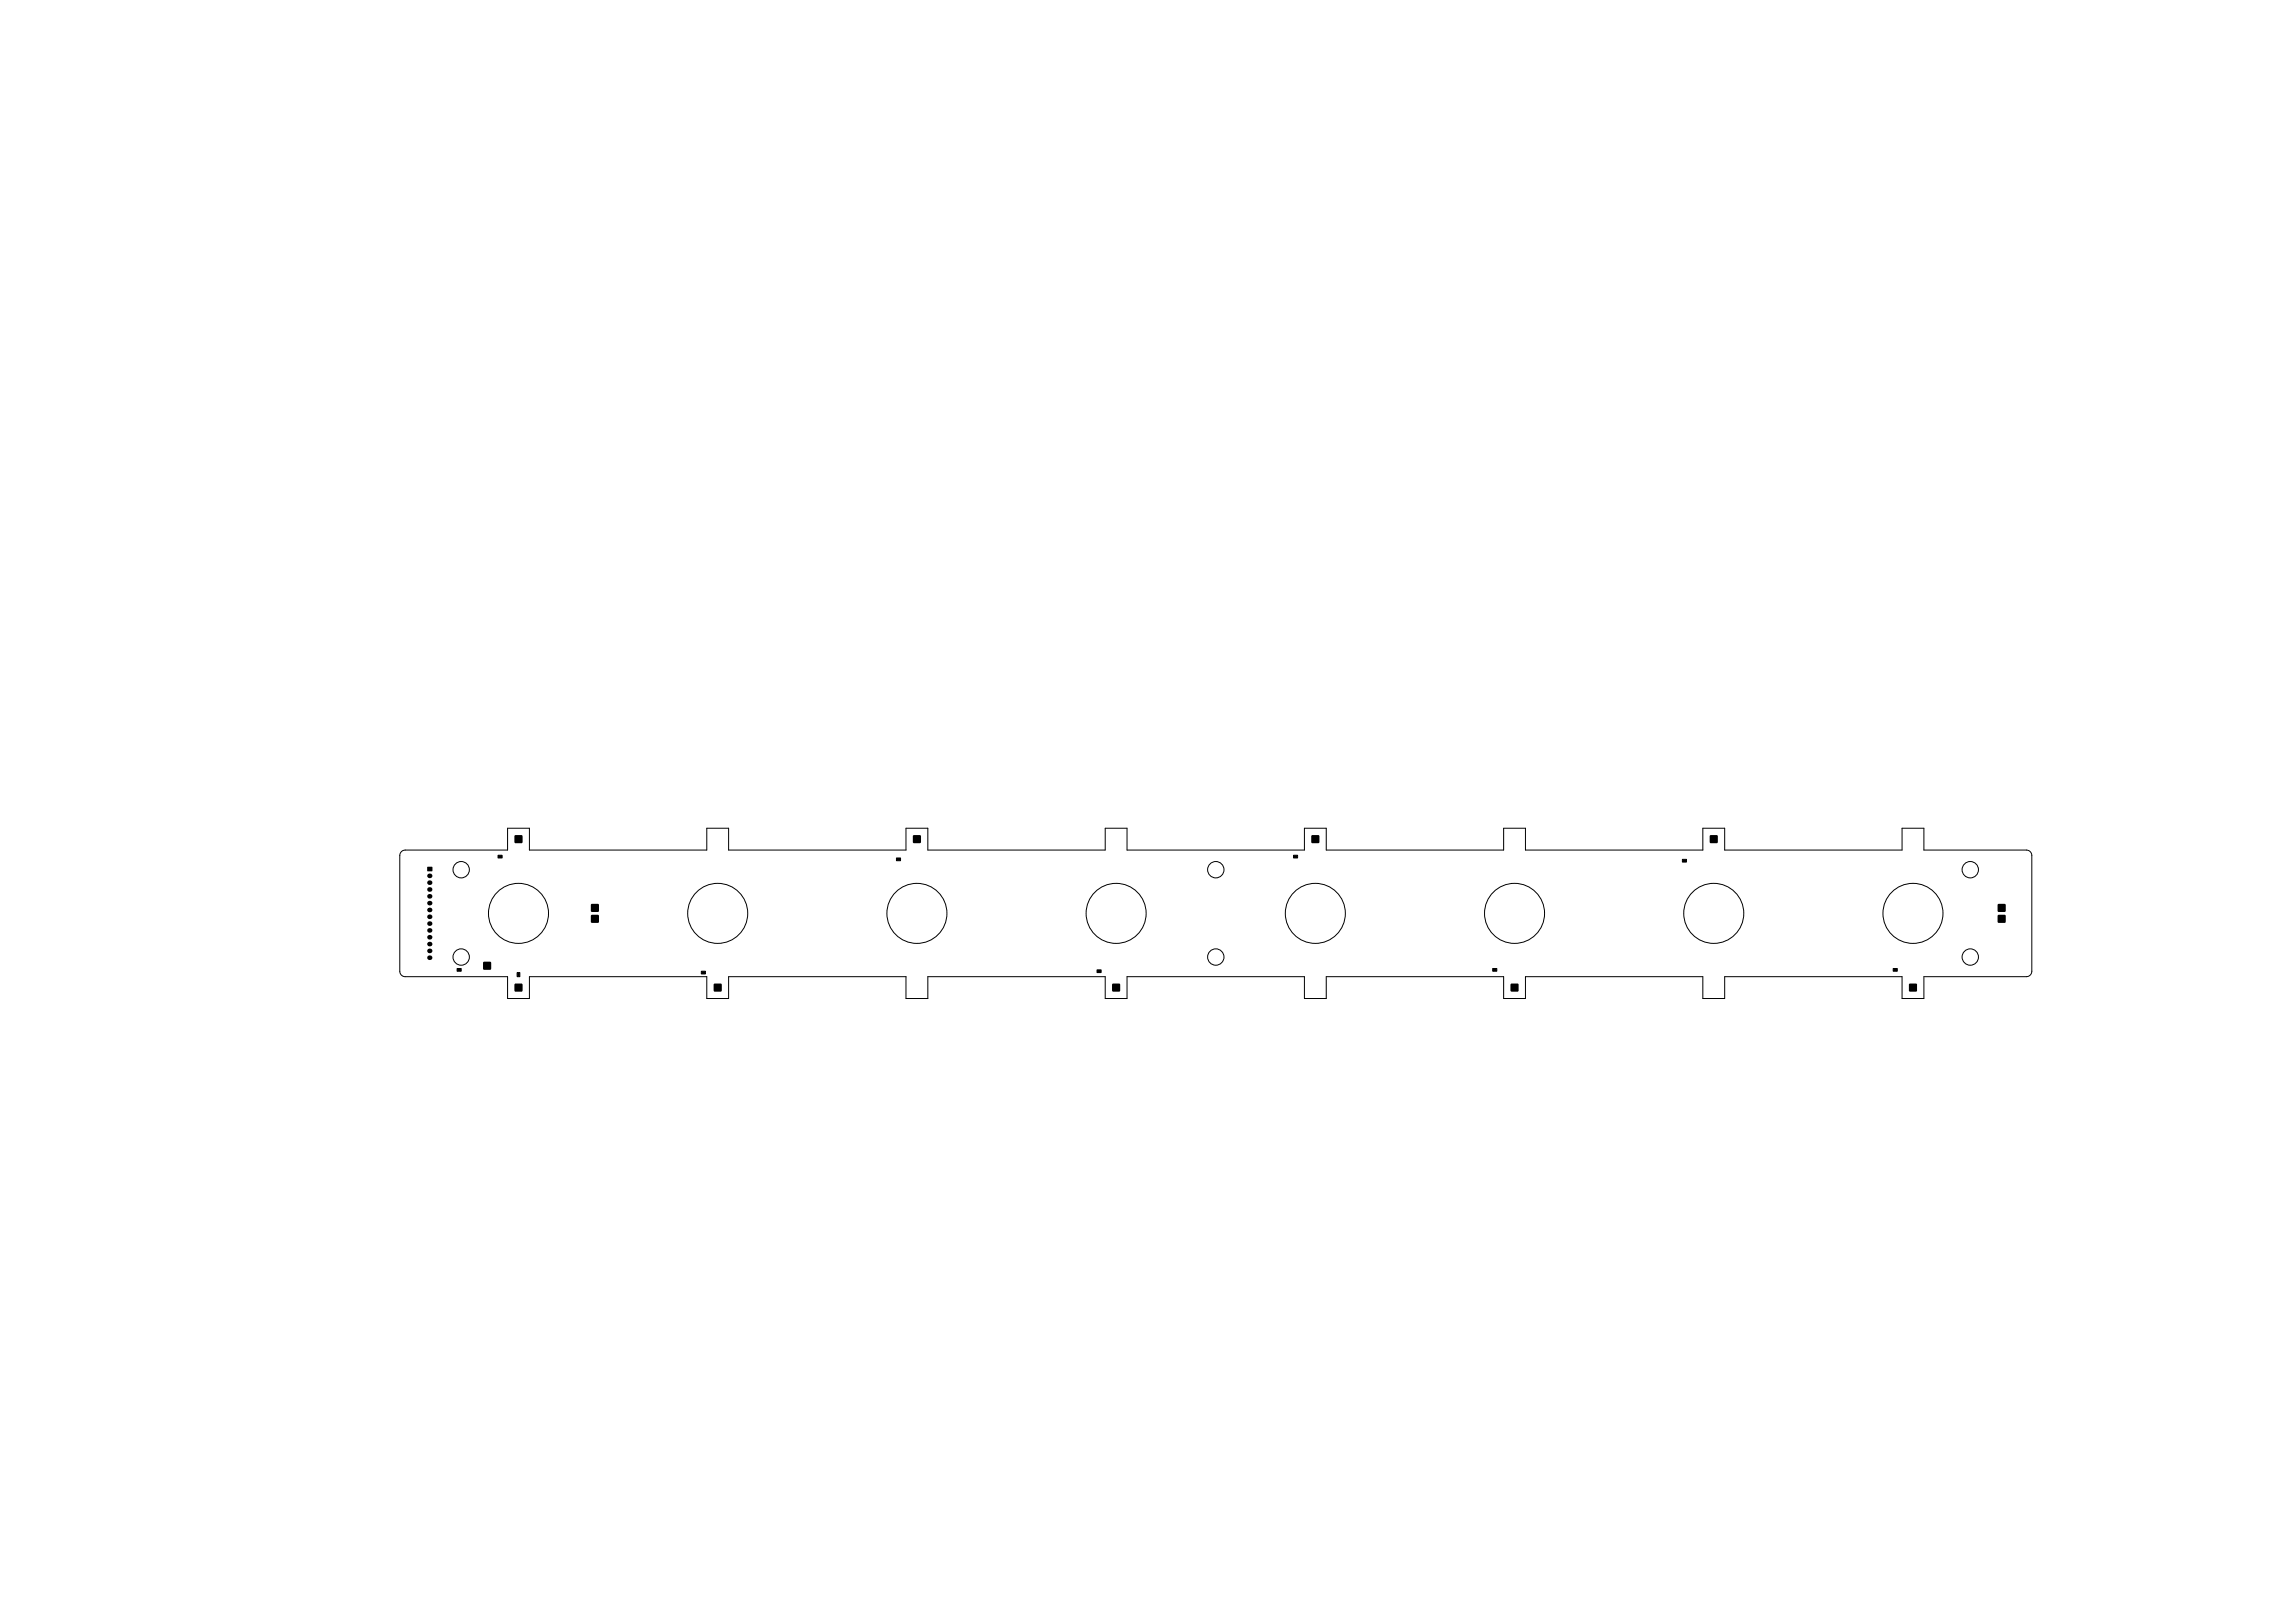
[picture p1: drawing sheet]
<svg xmlns="http://www.w3.org/2000/svg" width="841mm" height="594mm" viewBox="0 0 841 594" stroke-linecap="round" stroke-linejoin="round" font-family="sans-serif">
<path d="M182.5 313.4h1.5v1h-1.5zM328.5 314.4h1.5v1h-1.5zM474 313.4h1.5v1h-1.5zM616.5 314.9h1.5v1h-1.5zM167.5 354.9h1.5v1h-1.5zM189.5 356.4h1v1.5h-1zM257 355.9h1.5v1h-1.5zM402 355.4h1.5v1h-1.5zM547 354.9h1.5v1h-1.5zM693.8 354.9h1.4v1h-1.4z" fill="#000" stroke="#000" stroke-width=".37"/>
<g fill="#000">
<path d="M156.6 317.7h1.8v1.5h-1.8zM188.6 306.1h2.8v2.8h-2.8zM334.6 306.1h2.8v2.8h-2.8zM480.6 306.1h2.8v2.8h-2.8zM626.6 306.1h2.8v2.8h-2.8zM216.6 331.3h2.8v2.8h-2.8zM216.6 335.3h2.8v2.8h-2.8zM732.1 331.3h2.8v2.8h-2.8zM732.1 335.3h2.8v2.8h-2.8zM177.1 352.5h2.8v2.8h-2.8zM188.6 360.5h2.8v2.8h-2.8zM261.6 360.5h2.8v2.8h-2.8z"/>
<path d="M407.6 360.5h2.8v2.8h-2.8zM553.6 360.5h2.8v2.8h-2.8zM699.6 360.5h2.8v2.8h-2.8z"/>
</g>
<g fill="none" stroke="#000" stroke-width="1.7">
<path d="M157.4 320.9h.2M157.4 323.4h.2M157.4 325.9h.2M157.4 328.4h.2M157.4 330.9h.2M157.4 333.4h.2M157.4 335.9h.2M157.4 338.4h.2M157.4 340.9h.2M157.4 343.4h.2M157.4 345.9h.2M157.4 348.4h.2"/>
<path d="M157.4 350.9h.2"/>
</g>
<g fill="none" stroke="#000" stroke-width=".37">
<path d="M147.1 312.1l1.4-.6h37.5v-8h8v8h65v-8h8v8h65v-8h8v8h65v-8h8v8h65v-8h8v8h65v-8h8v8h65v-8h8v8h65v-8h8v8h37.6a2 2 0 0 1 1.9 2l.1 42.4a2 2 0 0 1-2 2h-37.6v8h-8v-8h-65v8h-8v-8h-65v8h-8v-8h-65v8h-8v-8h-65v8h-8v-8h-65v8h-8v-8h-65v8h-8v-8h-65v8h-8v-8h-37.5a2 2 0 0 1-2-2v-42.4z"/>
<circle cx="169" cy="318.7" r="3"/>
<circle cx="445.5" cy="318.7" r="3"/>
<circle cx="722" cy="318.7" r="3"/>
<circle cx="190" cy="334.7" r="11"/>
<circle cx="263" cy="334.7" r="11"/>
<circle cx="336" cy="334.7" r="11"/>
<circle cx="409" cy="334.7" r="11"/>
<circle cx="482" cy="334.7" r="11"/>
<circle cx="555" cy="334.7" r="11"/>
<circle cx="628" cy="334.7" r="11"/>
<circle cx="701" cy="334.7" r="11"/>
<circle cx="169" cy="350.7" r="3"/>
<circle cx="445.5" cy="350.7" r="3"/>
<circle cx="722" cy="350.7" r="3"/>
</g>
</svg>
